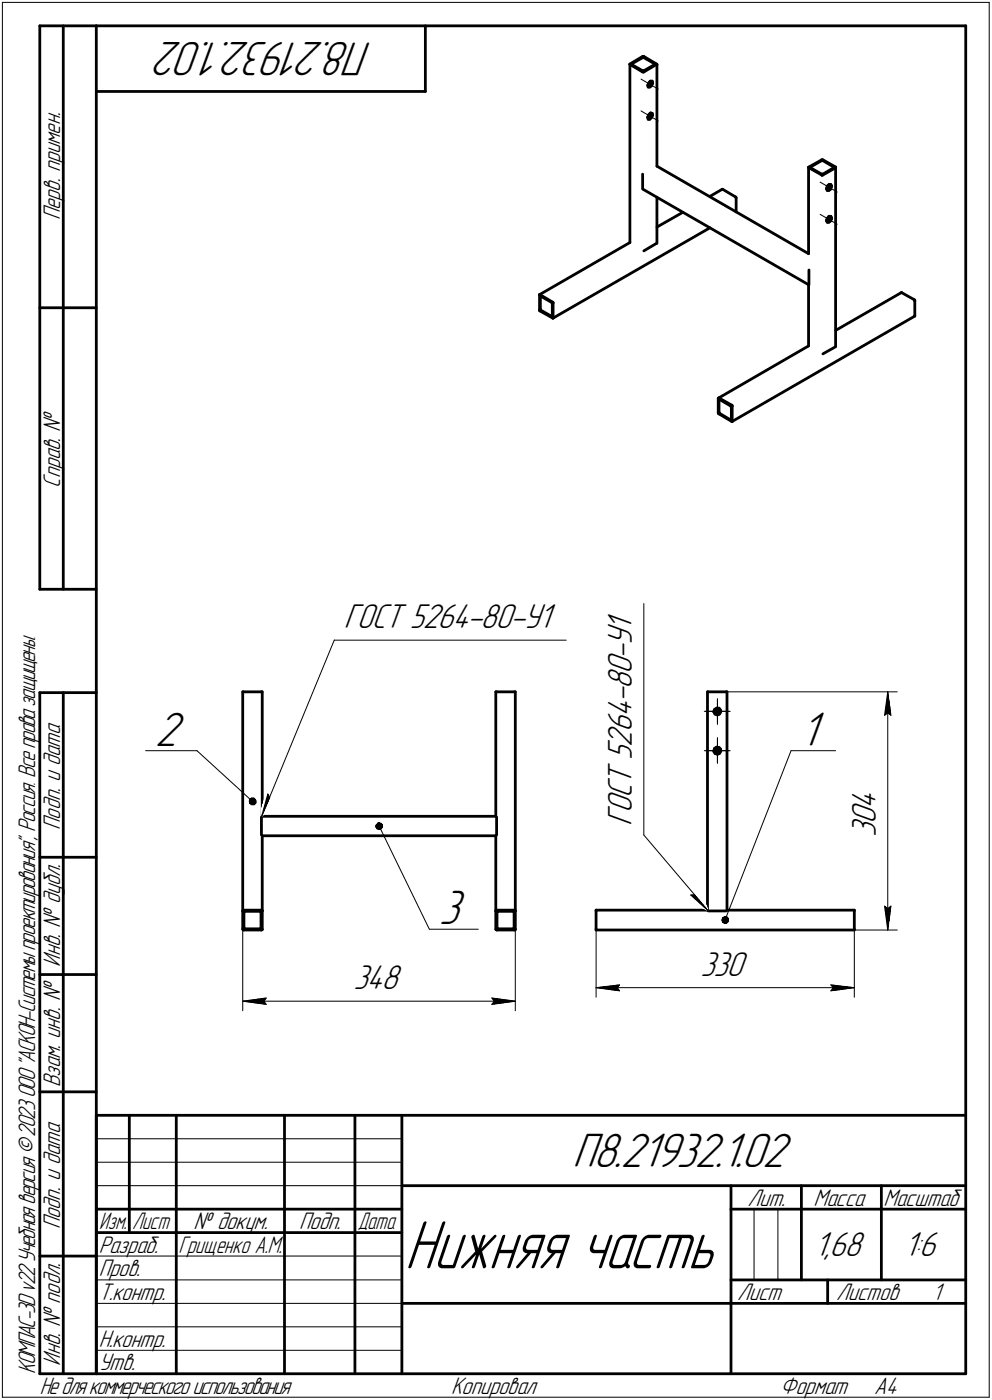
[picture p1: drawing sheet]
<svg xmlns="http://www.w3.org/2000/svg" width="211mm" height="298mm" viewBox="0 0 211 298" stroke-linecap="round" stroke-linejoin="round" font-family="sans-serif">
<defs><g id="words">
<text font-size="15.4" x="86.1" y="270.1">Нижняя часть</text>
<g font-size="10.9">
<text x="79.2" y="9" transform="rotate(-180 79.2 9)">П8.21932.1.02</text>
<text x="33" y="158.8">2</text>
<text x="170.3" y="158.8">1</text>
<text x="93.4" y="196.8">3</text>
<text x="121.8" y="248.5">П8.21932.1.02</text>
</g>
<g font-size="7.8">
<text x="73.1" y="133.8">ГОСТ 5264-80-У1</text>
<text x="134.4" y="137.6" transform="rotate(-90 134.4 137.6)">У</text>
<text x="134.4" y="134.4" transform="rotate(-90 134.4 134.4)">1</text>
<text x="134.4" y="143.5" transform="rotate(-90 134.4 143.5)">0</text>
<text x="134.4" y="140.4" transform="rotate(-90 134.4 140.4)">-</text>
<text x="134.4" y="149.5" transform="rotate(-90 134.4 149.5)">-</text>
<text x="134.4" y="146.7" transform="rotate(-90 134.4 146.7)">8</text>
<text x="134.4" y="155.9" transform="rotate(-90 134.4 155.9)">6</text>
<text x="134.4" y="152.7" transform="rotate(-90 134.4 152.7)">4</text>
<text x="134.4" y="161.8" transform="rotate(-90 134.4 161.8)">5</text>
<text x="134.4" y="159" transform="rotate(-90 134.4 159)">2</text>
<text x="134.4" y="167.1" transform="rotate(-90 134.4 167.1)">Т</text>
<text x="134.4" y="173" transform="rotate(-90 134.4 173)">О</text>
<text x="134.4" y="169.9" transform="rotate(-90 134.4 169.9)">С</text>
<text x="186.4" y="172.2" transform="rotate(-90 186.4 172.2)">4</text>
<text x="134.4" y="175.8" transform="rotate(-90 134.4 175.8)">Г</text>
<text x="186.4" y="178.1" transform="rotate(-90 186.4 178.1)">3</text>
<text x="186.4" y="175.4" transform="rotate(-90 186.4 175.4)">0</text>
<text x="149" y="207.8">330</text>
<text x="75.2" y="210.7">348</text>
<text x="173.3" y="267.5">1,68</text>
<text x="192.4" y="267.5">1:6</text>
</g>
<g font-size="5.4">
<text x="12.8" y="46.9" transform="rotate(-90 12.8 46.9)">Перв. примен.</text>
<text x="12.8" y="103.8" transform="rotate(-90 12.8 103.8)">Справ. !</text>
<text x="12.8" y="176.7" transform="rotate(-90 12.8 176.7)">Подп. и дата</text>
<text x="12.8" y="205.8" transform="rotate(-90 12.8 205.8)">Инв. ! дубл.</text>
<text x="12.8" y="231.6" transform="rotate(-90 12.8 231.6)">Взам. инв. !</text>
<text x="159.1" y="256.8">Лит.</text>
<text x="173.1" y="256.8">Масса</text>
<text x="188" y="256.8">Масштаб</text>
<text x="12.8" y="261.7" transform="rotate(-90 12.8 261.7)">Подп. и дата</text>
<text x="41.2" y="261.8">! докум.</text>
<text x="63.6" y="261.8">Подп.</text>
<text x="21" y="266.8">Разраб.</text>
<text x="21" y="271.8">Пров.</text>
<text x="21" y="276.8">Т.контр.</text>
<text x="156.9" y="276.8">Лист</text>
<text x="177.9" y="276.8">Листов</text>
<text x="198.4" y="276.8">1</text>
<text x="21" y="286.8">Н.контр.</text>
<text x="7.5" y="292.5" transform="rotate(-90 7.5 292.5)">КОМПАС-3Dv22Учебнаяверсия©2023ООО&quot;АСКОН-Системыпроектирования&quot;, Россия. Всеправазащищены.</text>
<text x="12.8" y="290.8" transform="rotate(-90 12.8 290.8)">Инв. ! подл.</text>
<text x="21" y="291.8">Утв.</text>
<text x="8.5" y="296.7">Недлякоммерческогоиспользования</text>
<text x="96" y="296.8">Копировал</text>
<text x="166" y="296.8">Формат</text>
<text x="186" y="296.8">A4</text>
</g>
<g font-size="5.3">
<text x="21.1" y="261.8">Изм.</text>
<text x="28.1" y="261.8">Лист</text>
<text x="76.1" y="261.8">Дата</text>
<text x="38" y="266.8">Грищенко А.М.</text>
</g>
</g></defs>
<g fill="none" stroke="#000" stroke-width=".59">
<path d="M8.5 5.5v120zM8.5 5.5h12zM13.5 5.5v120zM20.5 5.5v287zM20.5 5.5h185zM20.5 19.5h70zM90.5 5.5v14zM134 13.6l2.7-1.6zM134 13.7l2.7 1.6zM134 13.6h.1M134 13.7v37.9zM134.4 13.7l2.3 1.4z"/>
<path d="M134.4 13.6l2.3-1.3zM134.4 13.7h.1M136.7 12h.2zM136.7 15.1l.2 .1zM136.7 12.3l.2-.1zM136.7 15.3h.2zM137 12h.1M136.9 15.2l.1-.1zM136.9 12.2l.1 .1zM136.9 15.3h.1M137 12.3l2.4 1.3zM137 15.3l2.7-1.6z"/>
<path d="M137 15.1l2.4-1.4zM137 12l2.7 1.6zM137.8 18.1l.2 .2zM137.8 18.2l.1 .3zM137.9 18.5h.4zM138 18.3l.3-.1zM138 17.7l-.2 .5zM138.3 17.4h.1zM138.3 18.5l.3-.2zM138.3 17.4l.1-.1zM138.3 17.4l-.3 .3zM138.4 17.4l.1 .2z"/>
<path d="M138.4 17.9l-.1 .3zM138.4 17.3h.4zM138.5 17.6l-.1 .3zM138.8 17.3l.1 .3zM138.9 17.8l-.3 .5zM138.9 17.6v.2zM139.4 13.6h.1M139.7 13.7h.1M139.7 13.6l.1 .1zM139.8 13.7v21.7zM205.5 5.5v287zM136.7 37.1v3.1z"/>
<path d="M137.8 24.9l.2 .2zM137.8 25h.1M137.8 25.1l.1 .3zM137.9 25.4h.4zM138 25.1l.3-.1zM138 24.5l-.2 .5zM138.3 24.2h.1zM138.3 25.4l.3-.3zM138.3 24.1l-.3 .4zM138.4 24.2l.1 .3zM138.4 24.6l-.1 .4zM138.4 24l.4 .1z"/>
<path d="M138.4 24l-.1 .1zM138.5 24.5l-.1 .1zM138.8 24.1l.1 .4zM138.9 24.6l-.3 .5zM138.9 24.6h.1M139.8 35.4l32.2 18.6zM172 35.6l.1 .1zM172 35.6v18.4zM172.1 35.6l2.7-1.6zM172.1 35.7l2.7 1.6zM172.1 35.6h-.1zM172.4 35.6l.1 .1z"/>
<path d="M172.4 35.6h.1zM172.5 35.7l2.3 1.4zM172.5 35.6l2.3-1.4zM174.9 34h.1M174.9 37.1h.1M174.8 34.2h.1M174.8 37.3h.1zM174.9 34h.2zM174.9 37.1h.2zM174.9 34.2h.2zM174.9 37.3h.2zM175.1 34.2l2.3 1.4z"/>
<path d="M175.1 37.3l2.7-1.6zM175.1 37.1l2.3-1.4zM175.1 34l2.7 1.6zM176 39.6l.4-.3zM176 39.6l-.1 .6zM176.3 39.4h.1zM176.4 39.4l.2 .2zM176.4 39.3h.4zM176.6 39.6l-.1 .3zM176.8 39.3l.2 .3zM177 39.7l-.3 .6zM177 39.7h.1"/>
<path d="M177.4 35.6h.1zM177.5 35.6l-.1 .1zM177.8 35.7h.1M177.8 35.6h.1M177.8 35.6v38.1zM136.8 40.3l35.2 20.3zM137 53.4l2.7-1.6zM139.8 42v9.8zM139.8 48.3l5.5-3.1zM151 41.8l2.7-1.5zM153.7 40.3h.1M153.8 40.3l2.7 1.6z"/>
<path d="M156.5 41.9v.1zM156.5 42l.1 .1zM156.6 42.1v3zM172.1 57.5v3.1zM175.9 46.9l.1 .2zM175.9 40.1l.1 .2zM175.9 40.2l.1 .4zM175.9 47l.1 .3zM176 47.1l.3-.1zM176 40.3l.3-.2zM176 40.6h.4zM176 46.5l-.1 .5z"/>
<path d="M176 47.3h.4zM176.3 46.1h.1zM176.3 40.1l.2-.2zM176.4 40.6l.3-.3zM176.4 47.3l.3-.2zM176.4 46.1l.2 .3zM176.4 46.1h.4zM176.4 46.1l-.4 .4zM176.5 46.7l-.2 .3zM176.6 46.4l-.1 .3zM176.8 46.1l.2 .3zM177 46.6l-.3 .5z"/>
<path d="M177 46.4v.2zM8.5 65.5h12zM114.8 62.8v3.2zM114.9 62.7h.1M114.8 62.7h.1M114.8 62.7l19.2-11.1zM114.8 66v.1zM114.8 66.1l.1 .1zM114.9 62.7l2.7 1.6zM114.9 66.2l2.7 1.5zM115 63.2v2.7zM115 66h.1z"/>
<path d="M115 66h.1M115 63.2h.1M115 63.1h.1M115.1 66l2.3 1.4zM115.1 63.1l2.3 1.3zM117.4 64.4l.1 .1zM117.4 67.4l.1 .1zM117.5 64.6v2.8zM117.5 64.5h.1M117.5 67.4h.1M117.6 67.7h.1M117.6 64.3l.1 .1z"/>
<path d="M117.7 64.5v3.1zM117.7 67.7l33.3-19.2zM117.7 67.7h.1M117.7 64.5h.1M172 60.6v13.1zM175.1 75.4l2.7-1.6zM177.8 70.4l14-8.1zM191.8 62.3h.1M191.9 62.3l2.7 1.5zM194.6 63.8v.1zM194.6 64.1v3.1zM194.6 67.2h.1"/>
<path d="M194.6 63.9v.2zM152.8 84.8v3.2zM152.8 88l.1 .1zM153 84.8h.1M152.9 84.8h-.1zM152.9 84.8l19.1-11.1zM152.9 88.1h.1zM153 84.8l2.7 1.5zM153 85.1v2.8zM153 88.1l2.7 1.6zM153 87.9l.1 .1zM153 85.1l.1-.1z"/>
<path d="M153.1 88l.1 .1zM153.1 85l.1 .1zM153.2 88.1l2.2 1.3zM153.2 85.1l2.2 1.3zM155.4 86.4l.1 .1zM155.5 89.4h.1M155.5 86.5l.1 .1zM155.6 86.6v2.7zM155.6 89.3l-.1 .1zM155.7 89.7h.1M155.7 86.3l.1 .1zM155.8 86.5v3.2z"/>
<path d="M155.8 89.7l38.8-22.4zM155.8 89.7h.1M155.8 86.4v.1zM8.5 125.5h12zM8.5 147.5v145zM8.5 147.5h12zM13.5 147.5v145zM51.6 147.3h.2zM51.6 147.3v46.7zM51.8 147.3h3.8zM55.6 147.3h.2zM55.8 147.3v26.5z"/>
<path d="M105.5 147.3h.2zM105.5 147.3v26.5zM105.7 147.3h3.8zM109.5 147.3h.1zM109.6 147.3v46.7zM150.5 147.3h.2zM150.5 147.3v46.5zM150.7 147.3h3.8zM151.9 159.9v.1zM151.9 151.6l.2 .5zM151.9 151.5v.1zM152.1 159.3l-.2 .6z"/>
<path d="M152.1 159.3l.4-.2zM152.1 151l-.2 .5zM152.1 151l.4-.2zM152.1 152.1l.6 .1zM152.1 151.5l.2 .3zM152.1 159.9l.2 .3zM152.3 151.1l-.2 .4zM152.3 151.1l.4-.1zM152.3 151.8l.4 .2zM152.3 159.5l-.2 .4zM152.3 159.5l.4-.2zM152.5 159.1l.5 .1z"/>
<path d="M152.5 150.8h.5zM152.7 152.2l.4-.1zM152.7 151l.3 .1zM152.7 152l.3-.2zM152.7 159.3l.3 .2zM153 159.2l.3 .3zM153 150.8l.3 .4zM153 151.1l.2 .4zM153 159.5l.2 .4zM153.2 151.5l-.2 .3zM153.2 159.9l-.2 .3zM153.3 159.5v.5z"/>
<path d="M153.3 151.2v.4zM153.3 151.6l-.2 .5zM154.5 147.3h.2zM154.7 147.3v46.5zM55.6 174v3.8zM55.8 178v16zM55.8 173.8h49.7zM55.8 178h49.7zM105.5 178v16zM105.7 174v3.8zM151.9 160l.2 .4zM152.1 160.4l.6 .2z"/>
<path d="M152.3 160.2l.4 .2zM152.7 160.6l.4-.2zM152.7 160.4l.3-.2zM153.3 160l-.2 .4zM8.5 182.5h12zM51.6 194v3.9zM51.6 197.9l.1 .1zM51.7 193.9l-.1 .1zM51.7 198h.1zM51.8 193.8h3.8zM51.8 198h3.8zM51.8 193.8l-.1 .1z"/>
<path d="M51.9 194.2v3.4zM51.9 197.6l.1 .1zM51.9 194.2l.1-.1zM52 197.7l.1 .1zM52 194.1h.1zM52.1 197.8h3.3zM52.1 194.1h3.3zM55.4 194.1h.1zM55.4 197.8l.1-.1zM55.5 194.2v3.4zM55.5 194.1h.1M55.5 197.6h.1"/>
<path d="M55.6 198h.2zM55.6 193.8l.2 .1zM55.8 194v3.9zM55.8 198h.1M55.8 194h.1M105.5 194v3.9zM105.5 197.9l.1 .1zM105.6 193.9l-.1 .1zM105.6 198h.1zM105.7 193.8h3.8zM105.7 198h3.8zM105.7 193.8l-.1 .1z"/>
<path d="M105.7 194.2v3.4zM105.7 197.6l.1 .1zM105.7 194.2l.1-.1zM105.8 197.7l.1 .1zM105.9 197.8h3.3zM105.9 194.1h3.3zM105.9 194.1h-.1zM109.2 194.1h.2zM109.2 197.8l.2-.1zM109.4 194.2v3.4zM109.4 194.1h.1M109.4 197.6h.1"/>
<path d="M109.5 198h.1zM109.5 193.8l.1 .1zM109.6 194v3.9zM109.6 198h.1M109.6 194h.1M126.8 194v3.9zM126.8 193.8v.2zM126.8 198h55zM126.8 193.8h23.7zM126.8 197.9v.1zM150.7 194h3.8zM154.7 193.8h27.1z"/>
<path d="M181.8 194v3.9zM181.8 193.8v.2zM181.8 197.9v.1zM8.5 207.5h12zM8.5 232.5h12zM20.5 237.5h185zM20.5 237.5v55zM27.5 237.5v25zM37.5 237.5v55zM60.5 237.5v55zM75.5 237.5v55zM85.5 237.5v55z"/>
<path d="M20.5 257.5h65zM85.5 252.5h120zM155.5 252.5v40zM155.5 257.5h15zM170.5 252.5v20zM170.5 257.5h35zM187.5 252.5v20zM8.5 267.5h12zM20.5 262.5h65zM85.5 277.5h70zM155.5 277.5h50zM155.5 272.5h50z"/>
<path d="M176.1 272.5v5zM8.5 292.5h12zM20.5 292.5h185z"/>
</g>
<g fill="none" stroke="#000" stroke-width=".21">
<path d="M.5 .5v297zM.5 .5h210zM136.4 16.8l3.6 2.2zM210.5 .5v297zM136.4 23.6l3.6 2.1zM174.5 38.8l3.6 2.1zM174.5 45.6l3.6 2.2zM71.1 136.3l-15.5 37.7zM71.1 136.3h49.4zM137 128.5v49.3zM31 159.9h10.9zM41.9 159.9l11.9 10.8z"/>
<path d="M149.9 159.9h2.8zM149.9 151.5h2.8zM150.1 159.9h2.6zM150.1 151.5h2.6zM152.7 159.9h2.7zM152.7 159.9v2.7zM152.7 157.1v2.8zM152.7 151.5h2.7zM152.7 151.5v2.8zM152.7 148.8v2.7zM152.7 159.9h2.4zM152.7 159.9v2.4z"/>
<path d="M152.7 157.3v2.6zM152.7 151.5h2.4zM152.7 151.5v2.5zM152.7 149v2.5zM152.7 147.3h38.2zM168.3 159.9l-14 36zM168.3 159.9h9.5zM188.2 152.3l.7-.5zM188.9 147.3l.7 5zM188.9 151.8l.7 .5zM188.9 147.3l-.7 5zM188.9 147.3v50.7z"/>
<path d="M57 169.1l-1.4 4.9zM57 169.1l.4 .7zM80.7 175.9l10.7 22zM137 177.8l13.7 16.2zM51.6 194v21.2zM91.4 197.9h10.4zM109.6 194v21.2zM126.8 195.9v16.4zM147 190.6l3.7 3.4zM147 190.6h.8zM181.8 198h9.1zM181.8 195.9v16.4z"/>
<path d="M188.2 193l.7 5zM188.2 193l.7 .5zM188.9 193.5l.7-.5zM189.6 193l-.7 5zM51.6 213.2l5-.7zM51.6 213.2l5 .7zM51.6 213.2h58zM56.1 213.2l.5 .7zM56.6 212.5l-.5 .7zM104.6 213.9l5-.7zM104.6 212.5l.6 .7zM104.6 212.5l5 .7z"/>
<path d="M105.2 213.2l-.6 .7zM126.8 210.3l5-.6zM126.8 210.3l5 .7zM126.8 210.3h55zM131.3 210.3l.5 .7zM131.8 209.7l-.5 .6zM176.8 211l5-.7zM176.8 209.7l.5 .6zM176.8 209.7l5 .6zM177.3 210.3l-.5 .7zM20.5 247.5h65zM20.5 252.5h65z"/>
<path d="M20.5 242.5h65zM160.4 257.5v15zM165.5 257.5v15zM20.5 267.5h65zM20.5 272.5h65zM20.5 277.5h65zM.5 297.5h210zM20.5 282.5h65zM20.5 287.5h65z"/>
</g>
<g fill="#fff" stroke="#fff" stroke-width=".21">
<path d="M73.2 128.2h45.2zM73.2 128.3h45.2zM73.2 128.4h45.2zM73.2 128.4h45.2zM73.2 128.5h45.2zM73.2 128.6h45.2zM73.2 128.7h45.2zM73.2 128.8h45.2zM73.2 128.9h45.2zM73.2 128.9h45.2zM73.2 129h45.2zM73.2 129.1h45.2zM73.2 129.2h45.2zM73.2 129.3h45.2zM73.2 129.4h45.2zM73.2 129.5h45.2zM73.2 129.5h45.2zM73.2 129.6h45.2zM73.2 129.7h45.2zM73.2 129.8h45.2zM73.2 129.9h45.2zM73.2 130h45.2zM73.2 130h45.2zM73.2 130.1h45.2zM73.2 130.2h45.2zM73.2 130.3h45.2zM73.2 130.4h45.2zM73.2 130.5h45.2zM73.2 130.6h45.2zM73.2 130.6h45.2zM73.2 130.7h45.2zM73.2 130.8h45.2zM73.2 130.9h45.2zM73.2 131h45.2zM73.2 131.1h45.2zM73.2 131.1h45.2zM73.2 131.2h45.2zM73.2 131.3h45.2zM73.2 131.4h45.2zM73.2 131.5h45.2zM73.2 131.6h45.2zM73.2 131.7h45.2zM73.2 131.7h45.2zM73.2 131.8h45.2zM73.2 131.9h45.2zM73.2 132h45.2zM73.2 132.1h45.2zM73.2 132.2h45.2zM73.2 132.2h45.2zM73.2 132.3h45.2zM73.2 132.4h45.2zM73.2 132.5h45.2zM73.2 132.6h45.2zM73.2 132.7h45.2zM73.2 132.8h45.2zM73.2 132.8h45.2zM73.2 132.9h45.2zM73.2 133h45.2zM73.2 133.1h45.2zM73.2 133.2h45.2zM73.2 133.3h45.2zM73.2 133.3h45.2zM73.2 133.4h45.2zM73.2 133.5h45.2zM73.2 133.6h45.2zM73.2 133.7h45.2zM73.2 133.8h45.2zM73.2 133.9h45.2zM73.2 133.9h45.2zM73.2 134h45.2zM73.2 134.1h45.2zM73.2 134.2h45.2zM73.2 134.3h45.2zM73.2 134.4h45.2zM73.2 134.5h45.2zM73.2 134.5h45.2zM73.2 134.6h45.2zM73.2 134.7h45.2zM73.2 134.8h45.2zM73.2 134.9h45.2zM73.2 135h45.2zM73.2 135h45.2zM73.2 135.1h45.2zM73.2 135.2h45.2zM73.2 135.3h45.2z"/>
<path d="M56.6 168.5h.3zM56.6 168.6h.5zM56.6 168.7h.7zM56.6 168.7h.9zM56.6 168.8h1.1zM56.6 168.9h1.3zM56.6 169h1.5zM56.5 169.1h1.8zM56.5 169.2h1.8zM56.5 169.2h1.8zM56.4 169.3h1.8zM56.4 169.4h1.8zM56.4 169.5h1.7zM56.4 169.6h1.7zM56.3 169.7h1.8zM56.3 169.8h1.7zM56.3 169.8h1.7zM56.2 169.9h1.7zM56.2 170h1.7zM56.2 170.1h1.6zM56.2 170.2h1.6zM56.1 170.3h1.7zM56.1 170.3h1.6zM56.1 170.4h1.6zM56.1 170.5h1.6zM56 170.6h1.7zM56 170.7h1.6zM56 170.8h1.6zM56 170.9h1.6zM56 170.9h1.5zM56 171h1.5zM56 171.1h1.4zM55.9 171.2h1.5zM55.9 171.3h1.4zM55.9 171.4h1.4zM55.8 171.4h1.5zM55.8 171.5h1.4zM55.8 171.6h1.4zM55.8 171.7h1.3zM55.7 171.8h1.4zM55.7 171.9h1.4zM55.7 172h1.4zM55.6 172h1.5zM55.6 172.1h1.4zM55.6 172.2h1.4zM55.6 172.3h1.3zM55.6 172.4h1.3zM55.6 172.5h1.2zM55.6 172.6h1.2zM55.6 172.6h1.2zM55.6 172.7h1.1zM55.6 172.8h1.1zM55.6 172.9h1zM55.6 173h1zM55.6 173.1h1zM55.6 173.1h.9zM55.6 173.2h.8zM55.6 173.3h.7zM55.6 173.4h.6zM55.6 173.5h.5zM55.6 173.6h.4zM55.6 173.7h.4zM55.6 173.7h.3zM55.6 173.8h.2z"/>
<path d="M32.9 151h7.1zM32.9 151h7.1zM32.9 151.1h7.1zM32.9 151.2h7.1zM32.9 151.3h7.1zM32.9 151.4h7.1zM32.9 151.5h7.1zM32.9 151.6h7.1zM32.9 151.6h7.1zM32.9 151.7h7.1zM32.9 151.8h7.1zM32.9 151.9h7.1zM32.9 152h7.1zM32.9 152.1h7.1zM32.9 152.1h7.1zM32.9 152.2h7.1zM32.9 152.3h7.1zM32.9 152.4h7.1zM32.9 152.5h7.1zM32.9 152.6h7.1zM32.9 152.7h7.1zM32.9 152.7h7.1zM32.9 152.8h7.1zM32.9 152.9h7.1zM32.9 153h7.1zM32.9 153.1h7.1zM32.9 153.2h7.1zM32.9 153.2h7.1zM32.9 153.3h7.1zM32.9 153.4h7.1zM32.9 153.5h7.1zM32.9 153.6h7.1zM32.9 153.7h7.1zM32.9 153.8h7.1zM32.9 153.8h7.1zM32.9 153.9h7.1zM32.9 154h7.1zM32.9 154.1h7.1zM32.9 154.2h7.1zM32.9 154.3h7.1zM32.9 154.3h7.1zM32.9 154.4h7.1zM32.9 154.5h7.1zM32.9 154.6h7.1zM32.9 154.7h7.1zM32.9 154.8h7.1zM32.9 154.9h7.1zM32.9 154.9h7.1zM32.9 155h7.1zM32.9 155.1h7.1zM32.9 155.2h7.1zM32.9 155.3h7.1zM32.9 155.4h7.1zM32.9 155.4h7.1zM32.9 155.5h7.1zM32.9 155.6h7.1zM32.9 155.7h7.1zM32.9 155.8h7.1zM32.9 155.9h7.1zM32.9 156h7.1zM32.9 156h7.1zM32.9 156.1h7.1zM32.9 156.2h7.1zM32.9 156.3h7.1zM32.9 156.4h7.1zM32.9 156.5h7.1zM32.9 156.5h7.1zM32.9 156.6h7.1zM32.9 156.7h7.1zM32.9 156.8h7.1zM32.9 156.9h7.1zM32.9 157h7.1zM32.9 157.1h7.1zM32.9 157.1h7.1zM32.9 157.2h7.1zM32.9 157.3h7.1zM32.9 157.4h7.1zM32.9 157.5h7.1zM32.9 157.6h7.1zM32.9 157.6h7.1zM32.9 157.7h7.1zM32.9 157.8h7.1zM32.9 157.9h7.1zM32.9 158h7.1zM32.9 158.1h7.1zM32.9 158.2h7.1zM32.9 158.2h7.1zM32.9 158.3h7.1zM32.9 158.4h7.1zM32.9 158.5h7.1zM32.9 158.6h7.1zM32.9 158.7h7.1zM32.9 158.7h7.1zM32.9 158.8h7.1zM32.9 158.9h7.1zM32.9 159h7.1zM32.9 159.1h7.1zM32.9 159.2h7.1zM32.9 159.3h7.1zM32.9 159.3h7.1zM32.9 159.4h7.1zM32.9 159.5h7.1zM32.9 159.6h7.1zM32.9 159.7h7.1zM32.9 159.8h7.1zM32.9 159.9h7.1zM32.9 159.9h7.1zM32.9 160h7.1zM32.9 160.1h7.1zM32.9 160.2h7.1zM32.9 160.3h7.1zM32.9 160.4h7.1zM32.9 160.4h7.1zM32.9 160.5h7.1zM32.9 160.6h7.1zM32.9 160.7h7.1zM32.9 160.8h7.1zM32.9 160.9h7.1z"/>
<path d="M93.4 189h6.4zM93.4 189.1h6.4zM93.4 189.1h6.4zM93.4 189.2h6.4zM93.4 189.3h6.4zM93.4 189.4h6.4zM93.4 189.5h6.4zM93.4 189.6h6.4zM93.4 189.7h6.4zM93.4 189.7h6.4zM93.4 189.8h6.4zM93.4 189.9h6.4zM93.4 190h6.4zM93.4 190.1h6.4zM93.4 190.2h6.4zM93.4 190.2h6.4zM93.4 190.3h6.4zM93.4 190.4h6.4zM93.4 190.5h6.4zM93.4 190.6h6.4zM93.4 190.7h6.4zM93.4 190.8h6.4zM93.4 190.8h6.4zM93.4 190.9h6.4zM93.4 191h6.4zM93.4 191.1h6.4zM93.4 191.2h6.4zM93.4 191.3h6.4zM93.4 191.3h6.4zM93.4 191.4h6.4zM93.4 191.5h6.4zM93.4 191.6h6.4zM93.4 191.7h6.4zM93.4 191.8h6.4zM93.4 191.9h6.4zM93.4 191.9h6.4zM93.4 192h6.4zM93.4 192.1h6.4zM93.4 192.2h6.4zM93.4 192.3h6.4zM93.4 192.4h6.4zM93.4 192.4h6.4zM93.4 192.5h6.4zM93.4 192.6h6.4zM93.4 192.7h6.4zM93.4 192.8h6.4zM93.4 192.9h6.4zM93.4 193h6.4zM93.4 193h6.4zM93.4 193.1h6.4zM93.4 193.2h6.4zM93.4 193.3h6.4zM93.4 193.4h6.4zM93.4 193.5h6.4zM93.4 193.5h6.4zM93.4 193.6h6.4zM93.4 193.7h6.4zM93.4 193.8h6.4zM93.4 193.9h6.4zM93.4 194h6.4zM93.4 194.1h6.4zM93.4 194.1h6.4zM93.4 194.2h6.4zM93.4 194.3h6.4zM93.4 194.4h6.4zM93.4 194.5h6.4zM93.4 194.6h6.4zM93.4 194.6h6.4zM93.4 194.7h6.4zM93.4 194.8h6.4zM93.4 194.9h6.4zM93.4 195h6.4zM93.4 195.1h6.4zM93.4 195.2h6.4zM93.4 195.2h6.4zM93.4 195.3h6.4zM93.4 195.4h6.4zM93.4 195.5h6.4zM93.4 195.6h6.4zM93.4 195.7h6.4zM93.4 195.7h6.4zM93.4 195.8h6.4zM93.4 195.9h6.4zM93.4 196h6.4zM93.4 196.1h6.4zM93.4 196.2h6.4zM93.4 196.3h6.4zM93.4 196.3h6.4zM93.4 196.4h6.4zM93.4 196.5h6.4zM93.4 196.6h6.4zM93.4 196.7h6.4zM93.4 196.8h6.4zM93.4 196.8h6.4zM93.4 196.9h6.4zM93.4 197h6.4zM93.4 197.1h6.4zM93.4 197.2h6.4zM93.4 197.3h6.4zM93.4 197.4h6.4zM93.4 197.4h6.4zM93.4 197.5h6.4zM93.4 197.6h6.4zM93.4 197.7h6.4zM93.4 197.8h6.4zM93.4 197.9h6.4zM93.4 198h6.4zM93.4 198h6.4zM93.4 198.1h6.4zM93.4 198.2h6.4zM93.4 198.3h6.4zM93.4 198.4h6.4zM93.4 198.5h6.4zM93.4 198.5h6.4zM93.4 198.6h6.4zM93.4 198.7h6.4zM93.4 198.8h6.4zM93.4 198.9h6.4z"/>
<path d="M75.2 205.1h10.9zM75.2 205.1h10.9zM75.2 205.2h10.9zM75.2 205.3h10.9zM75.2 205.4h10.9zM75.2 205.5h10.9zM75.2 205.6h10.9zM75.2 205.7h10.9zM75.2 205.7h10.9zM75.2 205.8h10.9zM75.2 205.9h10.9zM75.2 206h10.9zM75.2 206.1h10.9zM75.2 206.2h10.9zM75.2 206.2h10.9zM75.2 206.3h10.9zM75.2 206.4h10.9zM75.2 206.5h10.9zM75.2 206.6h10.9zM75.2 206.7h10.9zM75.2 206.8h10.9zM75.2 206.8h10.9zM75.2 206.9h10.9zM75.2 207h10.9zM75.2 207.1h10.9zM75.2 207.2h10.9zM75.2 207.3h10.9zM75.2 207.3h10.9zM75.2 207.4h10.9zM75.2 207.5h10.9zM75.2 207.6h10.9zM75.2 207.7h10.9zM75.2 207.8h10.9zM75.2 207.9h10.9zM75.2 207.9h10.9zM75.2 208h10.9zM75.2 208.1h10.9zM75.2 208.2h10.9zM75.2 208.3h10.9zM75.2 208.4h10.9zM75.2 208.4h10.9zM75.2 208.5h10.9zM75.2 208.6h10.9zM75.2 208.7h10.9zM75.2 208.8h10.9zM75.2 208.9h10.9zM75.2 209h10.9zM75.2 209h10.9zM75.2 209.1h10.9zM75.2 209.2h10.9zM75.2 209.3h10.9zM75.2 209.4h10.9zM75.2 209.5h10.9zM75.2 209.5h10.9zM75.2 209.6h10.9zM75.2 209.7h10.9zM75.2 209.8h10.9zM75.2 209.9h10.9zM75.2 210h10.9zM75.2 210.1h10.9zM75.2 210.1h10.9zM75.2 210.2h10.9zM75.2 210.3h10.9zM75.2 210.4h10.9zM75.2 210.5h10.9zM75.2 210.6h10.9zM75.2 210.7h10.9zM75.2 210.7h10.9zM75.2 210.8h10.9zM75.2 210.9h10.9zM75.2 211h10.9zM75.2 211.1h10.9zM75.2 211.2h10.9zM75.2 211.2h10.9zM75.2 211.3h10.9zM75.2 211.4h10.9zM75.2 211.5h10.9zM75.2 211.6h10.9zM75.2 211.7h10.9zM75.2 211.8h10.9zM75.2 211.8h10.9zM75.2 211.9h10.9zM75.2 212h10.9zM75.2 212.1h10.9z"/>
<path d="M56.5 212.1h.6zM55.7 212.2h1.4zM54.9 212.3h2.2zM54.2 212.3h2.9zM53.4 212.4h3.7zM53.3 212.5h3.8zM53.1 212.6h4zM52.8 212.7h4.3zM52.7 212.8h4.4zM52.5 212.9h4.6zM52.2 212.9h4.9zM52.1 213h5zM51.9 213.1h5.2zM51.6 213.2h5.5zM51.9 213.3h5.2zM52.1 213.4h5zM52.2 213.4h4.9zM52.5 213.5h4.6zM52.7 213.6h4.4zM52.8 213.7h4.3zM53.1 213.8h4zM53.3 213.9h3.8zM53.4 214h3.7zM54.1 214h3zM54.7 214.1h2.4zM55.3 214.2h1.8zM56 214.3h1.1zM56.6 214.4h.5z"/>
<path d="M104.1 212.1h.8zM104.1 212.2h1.6zM104.1 212.3h2.3zM104.1 212.3h3.1zM104.1 212.4h3.8zM104.1 212.5h4zM104.1 212.6h4.2zM104.1 212.7h4.4zM104.1 212.8h4.6zM104.1 212.9h4.8zM104.1 212.9h5zM104.1 213h5.2zM104.1 213.1h5.4zM104.1 213.2h5.5zM104.1 213.3h5.4zM104.1 213.4h5.2zM104.1 213.4h5zM104.1 213.5h4.8zM104.1 213.6h4.6zM104.1 213.7h4.4zM104.1 213.8h4.2zM104.1 213.9h4zM104.1 214h3.8zM104.1 214h3.2zM104.1 214.1h2.6zM104.1 214.2h1.9zM104.1 214.3h1.3zM104.1 214.4h.7z"/>
<path d="M128.9 130.5h7.1zM128.9 130.6h7.1zM128.9 130.6h7.1zM128.9 130.7h7.1zM128.9 130.8h7.1zM128.9 130.9h7.1zM128.9 131h7.1zM128.9 131.1h7.1zM128.9 131.1h7.1zM128.9 131.2h7.1zM128.9 131.3h7.1zM128.9 131.4h7.1zM128.9 131.5h7.1zM128.9 131.6h7.1zM128.9 131.7h7.1zM128.9 131.7h7.1zM128.9 131.8h7.1zM128.9 131.9h7.1zM128.9 132h7.1zM128.9 132.1h7.1zM128.9 132.2h7.1zM128.9 132.2h7.1zM128.9 132.3h7.1zM128.9 132.4h7.1zM128.9 132.5h7.1zM128.9 132.6h7.1zM128.9 132.7h7.1zM128.9 132.8h7.1zM128.9 132.8h7.1zM128.9 132.9h7.1zM128.9 133h7.1zM128.9 133.1h7.1zM128.9 133.2h7.1zM128.9 133.3h7.1zM128.9 133.3h7.1zM128.9 133.4h7.1zM128.9 133.5h7.1zM128.9 133.6h7.1zM128.9 133.7h7.1zM128.9 133.8h7.1zM128.9 133.9h7.1zM128.9 133.9h7.1zM128.9 134h7.1zM128.9 134.1h7.1zM128.9 134.2h7.1zM128.9 134.3h7.1zM128.9 134.4h7.1zM128.9 134.5h7.1zM128.9 134.5h7.1zM128.9 134.6h7.1zM128.9 134.7h7.1zM128.9 134.8h7.1zM128.9 134.9h7.1zM128.9 135h7.1zM128.9 135h7.1zM128.9 135.1h7.1zM128.9 135.2h7.1zM128.9 135.3h7.1zM128.9 135.4h7.1zM128.9 135.5h7.1zM128.9 135.6h7.1zM128.9 135.6h7.1zM128.9 135.7h7.1zM128.9 135.8h7.1zM128.9 135.9h7.1zM128.9 136h7.1zM128.9 136.1h7.1zM128.9 136.1h7.1zM128.9 136.2h7.1zM128.9 136.3h7.1zM128.9 136.4h7.1zM128.9 136.5h7.1zM128.9 136.6h7.1zM128.9 136.7h7.1zM128.9 136.7h7.1zM128.9 136.8h7.1zM128.9 136.9h7.1zM128.9 137h7.1zM128.9 137.1h7.1zM128.9 137.2h7.1zM128.9 137.2h7.1zM128.9 137.3h7.1zM128.9 137.4h7.1zM128.9 137.5h7.1zM128.9 137.6h7.1zM128.9 137.7h7.1zM128.9 137.8h7.1zM128.9 137.8h7.1zM128.9 137.9h7.1zM128.9 138h7.1zM128.9 138.1h7.1zM128.9 138.2h7.1zM128.9 138.3h7.1zM128.9 138.3h7.1zM128.9 138.4h7.1zM128.9 138.5h7.1zM128.9 138.6h7.1zM128.9 138.7h7.1zM128.9 138.8h7.1zM128.9 138.9h7.1zM128.9 138.9h7.1zM128.9 139h7.1zM128.9 139.1h7.1zM128.9 139.2h7.1zM128.9 139.3h7.1zM128.9 139.4h7.1zM128.9 139.4h7.1zM128.9 139.5h7.1zM128.9 139.6h7.1zM128.9 139.7h7.1zM128.9 139.8h7.1zM128.9 139.9h7.1zM128.9 140h7.1zM128.9 140h7.1zM128.9 140.1h7.1zM128.9 140.2h7.1zM128.9 140.3h7.1zM128.9 140.4h7.1zM128.9 140.5h7.1zM128.9 140.5h7.1zM128.9 140.6h7.1zM128.9 140.7h7.1zM128.9 140.8h7.1zM128.9 140.9h7.1zM128.9 141h7.1zM128.9 141.1h7.1zM128.9 141.1h7.1zM128.9 141.2h7.1zM128.9 141.3h7.1zM128.9 141.4h7.1zM128.9 141.5h7.1zM128.9 141.6h7.1zM128.9 141.6h7.1zM128.9 141.7h7.1zM128.9 141.8h7.1zM128.9 141.9h7.1zM128.9 142h7.1zM128.9 142.1h7.1zM128.9 142.2h7.1zM128.9 142.2h7.1zM128.9 142.3h7.1zM128.9 142.4h7.1zM128.9 142.5h7.1zM128.9 142.6h7.1zM128.9 142.7h7.1zM128.9 142.7h7.1zM128.9 142.8h7.1zM128.9 142.9h7.1zM128.9 143h7.1zM128.9 143.1h7.1zM128.9 143.2h7.1zM128.9 143.3h7.1zM128.9 143.3h7.1zM128.9 143.4h7.1zM128.9 143.5h7.1zM128.9 143.6h7.1zM128.9 143.7h7.1zM128.9 143.8h7.1zM128.9 143.8h7.1zM128.9 143.9h7.1zM128.9 144h7.1zM128.9 144.1h7.1zM128.9 144.2h7.1zM128.9 144.3h7.1zM128.9 144.4h7.1zM128.9 144.4h7.1zM128.9 144.5h7.1zM128.9 144.6h7.1zM128.9 144.7h7.1zM128.9 144.8h7.1zM128.9 144.9h7.1zM128.9 144.9h7.1zM128.9 145h7.1zM128.9 145.1h7.1zM128.9 145.2h7.1zM128.9 145.3h7.1zM128.9 145.4h7.1zM128.9 145.5h7.1zM128.9 145.5h7.1zM128.9 145.6h7.1zM128.9 145.7h7.1zM128.9 145.8h7.1zM128.9 145.9h7.1zM128.9 146h7.1zM128.9 146h7.1zM128.9 146.1h7.1zM128.9 146.2h7.1zM128.9 146.3h7.1zM128.9 146.4h7.1zM128.9 146.5h7.1zM128.9 146.6h7.1zM128.9 146.6h7.1zM128.9 146.7h7.1zM128.9 146.8h7.1zM128.9 146.9h7.1zM128.9 147h7.1zM128.9 147.1h7.1zM128.9 147.2h7.1zM128.9 147.2h7.1zM128.9 147.3h7.1zM128.9 147.4h7.1zM128.9 147.5h7.1zM128.9 147.6h7.1zM128.9 147.7h7.1zM128.9 147.7h7.1zM128.9 147.8h7.1zM128.9 147.9h7.1zM128.9 148h7.1zM128.9 148.1h7.1zM128.9 148.2h7.1zM128.9 148.3h7.1zM128.9 148.3h7.1zM128.9 148.4h7.1zM128.9 148.5h7.1zM128.9 148.6h7.1zM128.9 148.7h7.1zM128.9 148.8h7.1zM128.9 148.8h7.1zM128.9 148.9h7.1zM128.9 149h7.1zM128.9 149.1h7.1zM128.9 149.2h7.1zM128.9 149.3h7.1zM128.9 149.4h7.1zM128.9 149.4h7.1zM128.9 149.5h7.1zM128.9 149.6h7.1zM128.9 149.7h7.1zM128.9 149.8h7.1zM128.9 149.9h7.1zM128.9 149.9h7.1zM128.9 150h7.1zM128.9 150.1h7.1zM128.9 150.2h7.1zM128.9 150.3h7.1zM128.9 150.4h7.1zM128.9 150.5h7.1zM128.9 150.5h7.1zM128.9 150.6h7.1zM128.9 150.7h7.1zM128.9 150.8h7.1zM128.9 150.9h7.1zM128.9 151h7.1zM128.9 151h7.1zM128.9 151.1h7.1zM128.9 151.2h7.1zM128.9 151.3h7.1zM128.9 151.4h7.1zM128.9 151.5h7.1zM128.9 151.6h7.1zM128.9 151.6h7.1zM128.9 151.7h7.1zM128.9 151.8h7.1zM128.9 151.9h7.1zM128.9 152h7.1zM128.9 152.1h7.1zM128.9 152.1h7.1zM128.9 152.2h7.1zM128.9 152.3h7.1zM128.9 152.4h7.1zM128.9 152.5h7.1zM128.9 152.6h7.1zM128.9 152.7h7.1zM128.9 152.7h7.1zM128.9 152.8h7.1zM128.9 152.9h7.1zM128.9 153h7.1zM128.9 153.1h7.1zM128.9 153.2h7.1zM128.9 153.2h7.1zM128.9 153.3h7.1zM128.9 153.4h7.1zM128.9 153.5h7.1zM128.9 153.6h7.1zM128.9 153.7h7.1zM128.9 153.8h7.1zM128.9 153.8h7.1zM128.9 153.9h7.1zM128.9 154h7.1zM128.9 154.1h7.1zM128.9 154.2h7.1zM128.9 154.3h7.1zM128.9 154.3h7.1zM128.9 154.4h7.1zM128.9 154.5h7.1zM128.9 154.6h7.1zM128.9 154.7h7.1zM128.9 154.8h7.1zM128.9 154.9h7.1zM128.9 154.9h7.1zM128.9 155h7.1zM128.9 155.1h7.1zM128.9 155.2h7.1zM128.9 155.3h7.1zM128.9 155.4h7.1zM128.9 155.4h7.1zM128.9 155.5h7.1zM128.9 155.6h7.1zM128.9 155.7h7.1zM128.9 155.8h7.1zM128.9 155.9h7.1zM128.9 156h7.1zM128.9 156h7.1zM128.9 156.1h7.1zM128.9 156.2h7.1zM128.9 156.3h7.1zM128.9 156.4h7.1zM128.9 156.5h7.1zM128.9 156.5h7.1zM128.9 156.6h7.1zM128.9 156.7h7.1zM128.9 156.8h7.1zM128.9 156.9h7.1zM128.9 157h7.1zM128.9 157.1h7.1zM128.9 157.1h7.1zM128.9 157.2h7.1zM128.9 157.3h7.1zM128.9 157.4h7.1zM128.9 157.5h7.1zM128.9 157.6h7.1zM128.9 157.6h7.1zM128.9 157.7h7.1zM128.9 157.8h7.1zM128.9 157.9h7.1zM128.9 158h7.1zM128.9 158.1h7.1zM128.9 158.2h7.1zM128.9 158.2h7.1zM128.9 158.3h7.1zM128.9 158.4h7.1zM128.9 158.5h7.1zM128.9 158.6h7.1zM128.9 158.7h7.1zM128.9 158.7h7.1zM128.9 158.8h7.1zM128.9 158.9h7.1zM128.9 159h7.1zM128.9 159.1h7.1zM128.9 159.2h7.1zM128.9 159.3h7.1zM128.9 159.3h7.1zM128.9 159.4h7.1zM128.9 159.5h7.1zM128.9 159.6h7.1zM128.9 159.7h7.1zM128.9 159.8h7.1zM128.9 159.9h7.1zM128.9 159.9h7.1zM128.9 160h7.1zM128.9 160.1h7.1zM128.9 160.2h7.1zM128.9 160.3h7.1zM128.9 160.4h7.1zM128.9 160.4h7.1zM128.9 160.5h7.1zM128.9 160.6h7.1zM128.9 160.7h7.1zM128.9 160.8h7.1zM128.9 160.9h7.1zM128.9 161h7.1zM128.9 161h7.1zM128.9 161.1h7.1zM128.9 161.2h7.1zM128.9 161.3h7.1zM128.9 161.4h7.1zM128.9 161.5h7.1zM128.9 161.5h7.1zM128.9 161.6h7.1zM128.9 161.7h7.1zM128.9 161.8h7.1zM128.9 161.9h7.1zM128.9 162h7.1zM128.9 162.1h7.1zM128.9 162.1h7.1zM128.9 162.2h7.1zM128.9 162.3h7.1zM128.9 162.4h7.1zM128.9 162.5h7.1zM128.9 162.6h7.1zM128.9 162.6h7.1zM128.9 162.7h7.1zM128.9 162.8h7.1zM128.9 162.9h7.1zM128.9 163h7.1zM128.9 163.1h7.1zM128.9 163.2h7.1zM128.9 163.2h7.1zM128.9 163.3h7.1zM128.9 163.4h7.1zM128.9 163.5h7.1zM128.9 163.6h7.1zM128.9 163.7h7.1zM128.9 163.7h7.1zM128.9 163.8h7.1zM128.9 163.9h7.1zM128.9 164h7.1zM128.9 164.1h7.1zM128.9 164.2h7.1zM128.9 164.3h7.1zM128.9 164.3h7.1zM128.9 164.4h7.1zM128.9 164.5h7.1zM128.9 164.6h7.1zM128.9 164.7h7.1zM128.9 164.8h7.1zM128.9 164.8h7.1zM128.9 164.9h7.1zM128.9 165h7.1zM128.9 165.1h7.1zM128.9 165.2h7.1zM128.9 165.3h7.1zM128.9 165.4h7.1zM128.9 165.4h7.1zM128.9 165.5h7.1zM128.9 165.6h7.1zM128.9 165.7h7.1zM128.9 165.8h7.1zM128.9 165.9h7.1zM128.9 165.9h7.1zM128.9 166h7.1zM128.9 166.1h7.1zM128.9 166.2h7.1zM128.9 166.3h7.1zM128.9 166.4h7.1zM128.9 166.5h7.1zM128.9 166.5h7.1zM128.9 166.6h7.1zM128.9 166.7h7.1zM128.9 166.8h7.1zM128.9 166.9h7.1zM128.9 167h7.1zM128.9 167h7.1zM128.9 167.1h7.1zM128.9 167.2h7.1zM128.9 167.3h7.1zM128.9 167.4h7.1zM128.9 167.5h7.1zM128.9 167.6h7.1zM128.9 167.6h7.1zM128.9 167.7h7.1zM128.9 167.8h7.1zM128.9 167.9h7.1zM128.9 168h7.1zM128.9 168.1h7.1zM128.9 168.1h7.1zM128.9 168.2h7.1zM128.9 168.3h7.1zM128.9 168.4h7.1zM128.9 168.5h7.1zM128.9 168.6h7.1zM128.9 168.7h7.1zM128.9 168.7h7.1zM128.9 168.8h7.1zM128.9 168.9h7.1zM128.9 169h7.1zM128.9 169.1h7.1zM128.9 169.2h7.1zM128.9 169.2h7.1zM128.9 169.3h7.1zM128.9 169.4h7.1zM128.9 169.5h7.1zM128.9 169.6h7.1zM128.9 169.7h7.1zM128.9 169.8h7.1zM128.9 169.8h7.1zM128.9 169.9h7.1zM128.9 170h7.1zM128.9 170.1h7.1zM128.9 170.2h7.1zM128.9 170.3h7.1zM128.9 170.3h7.1zM128.9 170.4h7.1zM128.9 170.5h7.1zM128.9 170.6h7.1zM128.9 170.7h7.1zM128.9 170.8h7.1zM128.9 170.9h7.1zM128.9 170.9h7.1zM128.9 171h7.1zM128.9 171.1h7.1zM128.9 171.2h7.1zM128.9 171.3h7.1zM128.9 171.4h7.1zM128.9 171.4h7.1zM128.9 171.5h7.1zM128.9 171.6h7.1zM128.9 171.7h7.1zM128.9 171.8h7.1zM128.9 171.9h7.1zM128.9 172h7.1zM128.9 172h7.1zM128.9 172.1h7.1zM128.9 172.2h7.1zM128.9 172.3h7.1zM128.9 172.4h7.1zM128.9 172.5h7.1zM128.9 172.6h7.1zM128.9 172.6h7.1zM128.9 172.7h7.1zM128.9 172.8h7.1zM128.9 172.9h7.1zM128.9 173h7.1zM128.9 173.1h7.1zM128.9 173.1h7.1zM128.9 173.2h7.1zM128.9 173.3h7.1zM128.9 173.4h7.1zM128.9 173.5h7.1zM128.9 173.6h7.1zM128.9 173.7h7.1zM128.9 173.7h7.1zM128.9 173.8h7.1zM128.9 173.9h7.1zM128.9 174h7.1zM128.9 174.1h7.1zM128.9 174.2h7.1zM128.9 174.2h7.1zM128.9 174.3h7.1zM128.9 174.4h7.1zM128.9 174.5h7.1zM128.9 174.6h7.1zM128.9 174.7h7.1zM128.9 174.8h7.1zM128.9 174.8h7.1zM128.9 174.9h7.1zM128.9 175h7.1zM128.9 175.1h7.1zM128.9 175.2h7.1zM128.9 175.3h7.1zM128.9 175.3h7.1zM128.9 175.4h7.1zM128.9 175.5h7.1zM128.9 175.6h7.1zM128.9 175.7h7.1zM128.9 175.8h7.1z"/>
<path d="M147.5 189.6h.2zM147.4 189.7h.3zM147.3 189.7h.5zM147.2 189.8h.7zM147.1 189.9h.9zM147 190h1zM146.9 190.1h1.2zM146.8 190.2h1.4zM146.6 190.2h1.7zM146.6 190.3h1.7zM146.5 190.4h1.9zM146.4 190.5h2zM146.2 190.6h2.3zM146.4 190.7h2.2zM146.5 190.8h2.2zM146.6 190.8h2.2zM146.6 190.9h2.2zM146.7 191h2.1zM146.8 191.1h2.1zM146.9 191.2h2.1zM147 191.3h2.1zM147.1 191.3h2.1zM147.2 191.4h2zM147.3 191.5h2zM147.4 191.6h2zM147.5 191.7h1.9zM147.6 191.8h1.9zM147.7 191.9h1.8zM147.7 191.9h1.9zM147.8 192h1.9zM147.9 192.1h1.9zM148 192.2h1.9zM148.1 192.3h1.8zM148.3 192.4h1.6zM148.3 192.4h1.7zM148.4 192.5h1.7zM148.5 192.6h1.7zM148.6 192.7h1.7zM148.7 192.8h1.6zM148.8 192.9h1.6zM148.8 193h1.6zM148.9 193h1.6zM149 193.1h1.5zM149.2 193.2h1.3zM149.4 193.3h1.1zM149.5 193.4h1zM149.7 193.5h.8zM149.9 193.5h.7zM150 193.6h.6zM150.2 193.7h.4zM150.4 193.8h.3zM150.5 193.9h.2z"/>
<path d="M170.3 151h5.5zM170.3 151h5.5zM170.3 151.1h5.5zM170.3 151.2h5.5zM170.3 151.3h5.5zM170.3 151.4h5.5zM170.3 151.5h5.5zM170.3 151.6h5.5zM170.3 151.6h5.5zM170.3 151.7h5.5zM170.3 151.8h5.5zM170.3 151.9h5.5zM170.3 152h5.5zM170.3 152.1h5.5zM170.3 152.1h5.5zM170.3 152.2h5.5zM170.3 152.3h5.5zM170.3 152.4h5.5zM170.3 152.5h5.5zM170.3 152.6h5.5zM170.3 152.7h5.5zM170.3 152.7h5.5zM170.3 152.8h5.5zM170.3 152.9h5.5zM170.3 153h5.5zM170.3 153.1h5.5zM170.3 153.2h5.5zM170.3 153.2h5.5zM170.3 153.3h5.5zM170.3 153.4h5.5zM170.3 153.5h5.5zM170.3 153.6h5.5zM170.3 153.7h5.5zM170.3 153.8h5.5zM170.3 153.8h5.5zM170.3 153.9h5.5zM170.3 154h5.5zM170.3 154.1h5.5zM170.3 154.2h5.5zM170.3 154.3h5.5zM170.3 154.3h5.5zM170.3 154.4h5.5zM170.3 154.5h5.5zM170.3 154.6h5.5zM170.3 154.7h5.5zM170.3 154.8h5.5zM170.3 154.9h5.5zM170.3 154.9h5.5zM170.3 155h5.5zM170.3 155.1h5.5zM170.3 155.2h5.5zM170.3 155.3h5.5zM170.3 155.4h5.5zM170.3 155.4h5.5zM170.3 155.5h5.5zM170.3 155.6h5.5zM170.3 155.7h5.5zM170.3 155.8h5.5zM170.3 155.9h5.5zM170.3 156h5.5zM170.3 156h5.5zM170.3 156.1h5.5zM170.3 156.2h5.5zM170.3 156.3h5.5zM170.3 156.4h5.5zM170.3 156.5h5.5zM170.3 156.5h5.5zM170.3 156.6h5.5zM170.3 156.7h5.5zM170.3 156.8h5.5zM170.3 156.9h5.5zM170.3 157h5.5zM170.3 157.1h5.5zM170.3 157.1h5.5zM170.3 157.2h5.5zM170.3 157.3h5.5zM170.3 157.4h5.5zM170.3 157.5h5.5zM170.3 157.6h5.5zM170.3 157.6h5.5zM170.3 157.7h5.5zM170.3 157.8h5.5zM170.3 157.9h5.5zM170.3 158h5.5zM170.3 158.1h5.5zM170.3 158.2h5.5zM170.3 158.2h5.5zM170.3 158.3h5.5zM170.3 158.4h5.5zM170.3 158.5h5.5zM170.3 158.6h5.5zM170.3 158.7h5.5zM170.3 158.7h5.5zM170.3 158.8h5.5zM170.3 158.9h5.5zM170.3 159h5.5zM170.3 159.1h5.5zM170.3 159.2h5.5zM170.3 159.3h5.5zM170.3 159.3h5.5zM170.3 159.4h5.5zM170.3 159.5h5.5zM170.3 159.6h5.5zM170.3 159.7h5.5zM170.3 159.8h5.5zM170.3 159.9h5.5zM170.3 159.9h5.5zM170.3 160h5.5zM170.3 160.1h5.5zM170.3 160.2h5.5zM170.3 160.3h5.5zM170.3 160.4h5.5zM170.3 160.4h5.5zM170.3 160.5h5.5zM170.3 160.6h5.5zM170.3 160.7h5.5zM170.3 160.8h5.5zM170.3 160.9h5.5z"/>
<path d="M180.8 167.2h7.1zM180.8 167.3h7.1zM180.8 167.4h7.1zM180.8 167.5h7.1zM180.8 167.6h7.1zM180.8 167.6h7.1zM180.8 167.7h7.1zM180.8 167.8h7.1zM180.8 167.9h7.1zM180.8 168h7.1zM180.8 168.1h7.1zM180.8 168.1h7.1zM180.8 168.2h7.1zM180.8 168.3h7.1zM180.8 168.4h7.1zM180.8 168.5h7.1zM180.8 168.6h7.1zM180.8 168.7h7.1zM180.8 168.7h7.1zM180.8 168.8h7.1zM180.8 168.9h7.1zM180.8 169h7.1zM180.8 169.1h7.1zM180.8 169.2h7.1zM180.8 169.2h7.1zM180.8 169.3h7.1zM180.8 169.4h7.1zM180.8 169.5h7.1zM180.8 169.6h7.1zM180.8 169.7h7.1zM180.8 169.8h7.1zM180.8 169.8h7.1zM180.8 169.9h7.1zM180.8 170h7.1zM180.8 170.1h7.1zM180.8 170.2h7.1zM180.8 170.3h7.1zM180.8 170.3h7.1zM180.8 170.4h7.1zM180.8 170.5h7.1zM180.8 170.6h7.1zM180.8 170.7h7.1zM180.8 170.8h7.1zM180.8 170.9h7.1zM180.8 170.9h7.1zM180.8 171h7.1zM180.8 171.1h7.1zM180.8 171.2h7.1zM180.8 171.3h7.1zM180.8 171.4h7.1zM180.8 171.4h7.1zM180.8 171.5h7.1zM180.8 171.6h7.1zM180.8 171.7h7.1zM180.8 171.8h7.1zM180.8 171.9h7.1zM180.8 172h7.1zM180.8 172h7.1zM180.8 172.1h7.1zM180.8 172.2h7.1zM180.8 172.3h7.1zM180.8 172.4h7.1zM180.8 172.5h7.1zM180.8 172.6h7.1zM180.8 172.6h7.1zM180.8 172.7h7.1zM180.8 172.8h7.1zM180.8 172.9h7.1zM180.8 173h7.1zM180.8 173.1h7.1zM180.8 173.1h7.1zM180.8 173.2h7.1zM180.8 173.3h7.1zM180.8 173.4h7.1zM180.8 173.5h7.1zM180.8 173.6h7.1zM180.8 173.7h7.1zM180.8 173.7h7.1zM180.8 173.8h7.1zM180.8 173.9h7.1zM180.8 174h7.1zM180.8 174.1h7.1zM180.8 174.2h7.1zM180.8 174.2h7.1zM180.8 174.3h7.1zM180.8 174.4h7.1zM180.8 174.5h7.1zM180.8 174.6h7.1zM180.8 174.7h7.1zM180.8 174.8h7.1zM180.8 174.8h7.1zM180.8 174.9h7.1zM180.8 175h7.1zM180.8 175.1h7.1zM180.8 175.2h7.1zM180.8 175.3h7.1zM180.8 175.3h7.1zM180.8 175.4h7.1zM180.8 175.5h7.1zM180.8 175.6h7.1zM180.8 175.7h7.1zM180.8 175.8h7.1zM180.8 175.9h7.1zM180.8 175.9h7.1zM180.8 176h7.1zM180.8 176.1h7.1zM180.8 176.2h7.1zM180.8 176.3h7.1zM180.8 176.4h7.1zM180.8 176.4h7.1zM180.8 176.5h7.1zM180.8 176.6h7.1zM180.8 176.7h7.1zM180.8 176.8h7.1zM180.8 176.9h7.1zM180.8 177h7.1zM180.8 177h7.1zM180.8 177.1h7.1zM180.8 177.2h7.1zM180.8 177.3h7.1zM180.8 177.4h7.1zM180.8 177.5h7.1zM180.8 177.5h7.1zM180.8 177.6h7.1zM180.8 177.7h7.1zM180.8 177.8h7.1zM180.8 177.9h7.1zM180.8 178h7.1zM180.8 178.1h7.1z"/>
<path d="M187.7 192.5h2.5zM187.8 192.6h2.4zM187.8 192.7h2.4zM187.8 192.8h2.4zM187.8 192.9h2.4zM187.8 193h2.4zM187.8 193h2.4zM187.8 193.1h2.4zM187.8 193.2h2.3zM187.9 193.3h2.2zM187.9 193.4h2.2zM187.9 193.5h2.2zM187.9 193.5h2.2zM187.9 193.6h2.2zM187.9 193.7h2.2zM187.9 193.8h2.1zM187.9 193.9h2.1zM187.9 194h2.1zM188 194.1h2zM188 194.1h2zM188 194.2h2zM188 194.3h2zM188 194.4h1.9zM188 194.5h1.9zM188 194.6h1.9zM188 194.6h1.9zM188 194.7h1.9zM188 194.8h1.9zM188 194.9h1.9zM188 195h1.8zM188 195.1h1.8zM188 195.2h1.8zM188 195.2h1.8zM188 195.3h1.8zM188 195.4h1.8zM188.1 195.5h1.7zM188.1 195.6h1.6zM188.1 195.7h1.6zM188.1 195.7h1.6zM188.1 195.8h1.6zM188.1 195.9h1.6zM188.1 196h1.6zM188.1 196.1h1.6zM188.1 196.2h1.6zM188.2 196.3h1.5zM188.2 196.3h1.5zM188.3 196.4h1.3zM188.3 196.5h1.3zM188.4 196.6h1.1zM188.4 196.7h1.1zM188.4 196.8h1.1zM188.5 196.8h.9zM188.5 196.9h.9zM188.6 197h.7zM188.6 197.1h.7zM188.6 197.2h.7zM188.6 197.3h.6zM188.6 197.4h.6zM188.7 197.4h.4zM188.7 197.5h.4zM188.7 197.6h.4zM188.8 197.7h.3zM188.8 197.8h.3z"/>
<path d="M188.8 147.6h.3zM188.8 147.7h.3zM188.7 147.7h.4zM188.7 147.8h.4zM188.6 147.9h.5zM188.6 148h.6zM188.6 148.1h.6zM188.6 148.2h.7zM188.6 148.3h.7zM188.5 148.3h.9zM188.5 148.4h.9zM188.4 148.5h1zM188.4 148.6h1.1zM188.4 148.7h1.1zM188.3 148.8h1.3zM188.3 148.8h1.3zM188.2 148.9h1.5zM188.2 149h1.5zM188.1 149.1h1.6zM188.1 149.2h1.6zM188.1 149.3h1.6zM188.1 149.4h1.6zM188.1 149.4h1.6zM188.1 149.5h1.6zM188.1 149.6h1.6zM188.1 149.7h1.6zM188.1 149.8h1.7zM188 149.9h1.8zM188 149.9h1.8zM188 150h1.8zM188 150.1h1.8zM188 150.2h1.8zM188 150.3h1.8zM188 150.4h1.9zM188 150.5h1.9zM188 150.5h1.9zM188 150.6h1.9zM188 150.7h1.9zM188 150.8h1.9zM188 150.9h1.9zM188 151h1.9zM188 151h2zM188 151.1h2zM188 151.2h2zM188 151.3h2zM187.9 151.4h2.1zM187.9 151.5h2.1zM187.9 151.6h2.1zM187.9 151.6h2.2zM187.9 151.7h2.2zM187.9 151.8h2.2zM187.9 151.9h2.2zM187.9 152h2.2zM187.9 152.1h2.2zM187.8 152.1h2.3zM187.8 152.2h2.4zM187.8 152.3h2.4zM187.8 152.4h2.4zM187.8 152.5h2.4zM187.8 152.6h2.4zM187.8 152.7h2.4zM187.8 152.7h2.4z"/>
<path d="M149 202.2h10.6zM149 202.3h10.6zM149 202.4h10.6zM149 202.4h10.6zM149 202.5h10.6zM149 202.6h10.6zM149 202.7h10.6zM149 202.8h10.6zM149 202.9h10.6zM149 202.9h10.6zM149 203h10.6zM149 203.1h10.6zM149 203.2h10.6zM149 203.3h10.6zM149 203.4h10.6zM149 203.5h10.6zM149 203.5h10.6zM149 203.6h10.6zM149 203.7h10.6zM149 203.8h10.6zM149 203.9h10.6zM149 204h10.6zM149 204h10.6zM149 204.1h10.6zM149 204.2h10.6zM149 204.3h10.6zM149 204.4h10.6zM149 204.5h10.6zM149 204.6h10.6zM149 204.6h10.6zM149 204.7h10.6zM149 204.8h10.6zM149 204.9h10.6zM149 205h10.6zM149 205.1h10.6zM149 205.1h10.6zM149 205.2h10.6zM149 205.3h10.6zM149 205.4h10.6zM149 205.5h10.6zM149 205.6h10.6zM149 205.7h10.6zM149 205.7h10.6zM149 205.8h10.6zM149 205.9h10.6zM149 206h10.6zM149 206.1h10.6zM149 206.2h10.6zM149 206.2h10.6zM149 206.3h10.6zM149 206.4h10.6zM149 206.5h10.6zM149 206.6h10.6zM149 206.7h10.6zM149 206.8h10.6zM149 206.8h10.6zM149 206.9h10.6zM149 207h10.6zM149 207.1h10.6zM149 207.2h10.6zM149 207.3h10.6zM149 207.3h10.6zM149 207.4h10.6zM149 207.5h10.6zM149 207.6h10.6zM149 207.7h10.6zM149 207.8h10.6zM149 207.9h10.6zM149 207.9h10.6zM149 208h10.6zM149 208.1h10.6zM149 208.2h10.6zM149 208.3h10.6zM149 208.4h10.6zM149 208.4h10.6zM149 208.5h10.6zM149 208.6h10.6zM149 208.7h10.6zM149 208.8h10.6zM149 208.9h10.6zM149 209h10.6zM149 209h10.6zM149 209.1h10.6zM149 209.2h10.6zM149 209.3h10.6z"/>
<path d="M131.7 209.2h.6zM131.1 209.3h1.2zM130.5 209.4h1.8zM129.9 209.5h2.4zM129.3 209.5h3zM128.6 209.6h3.7zM128.4 209.7h3.9zM128.2 209.8h4.1zM128 209.9h4.3zM127.8 210h4.5zM127.5 210.1h4.8zM127.3 210.1h5zM127.1 210.2h5.2zM126.8 210.3h5.5zM127.1 210.4h5.2zM127.3 210.5h5zM127.4 210.6h4.9zM127.7 210.7h4.6zM127.8 210.7h4.5zM128 210.8h4.3zM128.3 210.9h4zM128.4 211h3.9zM128.6 211.1h3.7zM129.3 211.2h3zM129.9 211.2h2.4zM130.5 211.3h1.8zM131.1 211.4h1.2zM131.7 211.5h.6z"/>
<path d="M176.3 209.2h.7zM176.3 209.3h1.2zM176.3 209.4h1.8zM176.3 209.5h2.5zM176.3 209.5h3.1zM176.3 209.6h3.7zM176.3 209.7h4zM176.3 209.8h4.2zM176.3 209.9h4.4zM176.3 210h4.6zM176.3 210.1h4.9zM176.3 210.1h5.1zM176.3 210.2h5.3zM176.3 210.3h5.5zM176.3 210.4h5.3zM176.3 210.5h5.1zM176.3 210.6h4.9zM176.3 210.7h4.7zM176.3 210.7h4.5zM176.3 210.8h4.3zM176.3 210.9h4.1zM176.3 211h4zM176.3 211.1h3.7zM176.3 211.2h3.1zM176.3 211.2h2.5zM176.3 211.3h1.8zM176.3 211.4h1.2zM176.3 211.5h.7z"/>
</g>
<g fill="#000" stroke="#000" stroke-width=".21">
<path d="M188.7 148.6h.2zM188.7 148.7h.2zM188.7 148.8h.2zM188.7 148.8h.2zM188.7 148.9h.2zM188.7 149h.2zM188.7 149.1h.2zM188.7 149.2h.2zM188.6 149.3h.3zM188.6 149.4h.3zM188.6 149.4h.3zM188.6 149.5h.3zM188.6 149.6h.3zM188.6 149.7h.3zM188.6 149.8h.3zM188.6 149.9h.3zM188.6 149.9h.3zM188.6 150h.3zM188.6 150.1h.3zM188.6 150.2h.3zM188.6 150.3h.3zM188.6 150.4h.3zM188.5 150.5h.4zM188.5 150.5h.4zM188.5 150.6h.4zM188.5 150.7h.4zM188.5 150.8h.4zM188.5 150.9h.4zM188.5 151h.4zM188.5 151h.4zM188.4 151.1h.5zM188.4 151.2h.5zM188.4 151.3h.5zM188.4 151.4h.5zM188.4 151.5h.5zM188.4 151.6h.5zM188.4 151.6h.5zM188.3 151.7h.6zM188.3 151.8h.6zM188.3 151.9h.5zM188.3 152h.4zM188.3 152.1h.3zM188.3 152.1h.2z"/>
<path d="M188.9 148h.2zM188.9 148.1h.2zM188.9 148.2h.2zM188.9 148.3h.2zM188.9 148.3h.2zM188.9 148.4h.2zM188.9 148.5h.2zM188.9 148.6h.2zM188.9 148.7h.2zM188.9 148.8h.2zM188.9 148.8h.2zM188.9 148.9h.2zM188.9 149h.2zM188.9 149.1h.2zM188.9 149.2h.2zM188.9 149.3h.3zM188.9 149.4h.3zM188.9 149.4h.3zM188.9 149.5h.3zM188.9 149.6h.3zM188.9 149.7h.3zM188.9 149.8h.3zM188.9 149.9h.4zM188.9 149.9h.4zM188.9 150h.4zM188.9 150.1h.4zM188.9 150.2h.4zM188.9 150.3h.4zM188.9 150.4h.4zM188.9 150.5h.5zM188.9 150.5h.5zM188.9 150.6h.5zM188.9 150.7h.5zM188.9 150.8h.5zM188.9 150.9h.5zM188.9 151h.5zM188.9 151h.5zM188.9 151.1h.6zM188.9 151.2h.6zM188.9 151.3h.6zM188.9 151.4h.6zM188.9 151.5h.6zM188.9 151.6h.6zM188.9 151.6h.6zM188.9 151.7h.7zM188.9 151.8h.7zM189.1 151.9h.5zM189.1 152h.5zM189.2 152.1h.4zM189.4 152.1h.2z"/>
<path d="M53.4 169.9h.7zM53.3 170h.9zM53.2 170.1h1.1zM53.2 170.2h1.2zM53.1 170.3h1.3zM53.1 170.3h1.3zM53 170.4h1.5zM53 170.5h1.5zM52.9 170.6h1.6zM53 170.7h1.5zM53 170.8h1.5zM53 170.9h1.5zM53.1 170.9h1.4zM53.1 171h1.4zM53.1 171.1h1.3zM53.3 171.2h1.1zM53.3 171.3h1zM53.4 171.4h.8z"/>
<path d="M57 169.2h.1zM57 169.3h.1zM56.9 169.4h.3zM56.9 169.5h.3zM56.9 169.6h.4zM56.9 169.7h.4zM56.8 169.8h.6zM56.8 169.8h.6zM56.8 169.9h.6zM56.7 170h.7zM56.7 170.1h.6zM56.7 170.2h.6zM56.7 170.3h.5zM56.6 170.3h.6zM56.6 170.4h.5zM56.6 170.5h.5zM56.6 170.6h.5zM56.6 170.7h.5zM56.6 170.8h.5zM56.6 170.9h.4zM56.5 170.9h.5zM56.5 171h.4zM56.5 171.1h.4zM56.5 171.2h.4zM56.4 171.3h.4zM56.4 171.4h.4zM56.4 171.4h.3zM56.3 171.5h.4zM56.3 171.6h.3zM56.3 171.7h.3zM56.3 171.8h.3zM56.2 171.9h.4zM56.2 172h.4zM56.2 172h.3zM56.2 172.1h.3zM56.1 172.2h.3zM56.1 172.3h.3zM56.1 172.4h.3zM56 172.5h.3zM56 172.6h.3zM56 172.6h.2zM56 172.7h.2zM56 172.8h.1zM56 172.9h.1zM56 173h.1zM55.9 173.1h.1z"/>
<path d="M80.5 175.2h.4zM80.3 175.3h.7zM80.3 175.3h.9zM80.2 175.4h1.1zM80.1 175.5h1.3zM80 175.6h1.4zM79.9 175.7h1.5zM79.9 175.8h1.5zM79.9 175.9h1.5zM79.9 175.9h1.5zM79.9 176h1.5zM79.9 176.1h1.5zM79.9 176.2h1.5zM80 176.3h1.4zM80.1 176.4h1.2zM80.2 176.4h1zM80.2 176.5h.9zM80.4 176.6h.6z"/>
<path d="M147 190.6h.8zM147.2 190.7h.7zM147.2 190.8h.8zM147.3 190.8h.8zM147.4 190.9h.8zM147.5 191h.8zM147.6 191.1h.7zM147.7 191.2h.6zM147.7 191.3h.7zM147.8 191.3h.7zM147.9 191.4h.7zM148.1 191.5h.6zM148.2 191.6h.6zM148.3 191.7h.5zM148.3 191.8h.5zM148.4 191.9h.5zM148.5 191.9h.5zM148.6 192h.5zM148.7 192.1h.5zM148.8 192.2h.5zM148.8 192.3h.5zM149 192.4h.4zM149.1 192.4h.3zM149.2 192.5h.3zM149.3 192.6h.3zM149.4 192.7h.3zM149.4 192.8h.4zM149.5 192.9h.3zM149.6 193h.3zM149.7 193h.2zM149.8 193.1h.2zM149.9 193.2h.2zM150 193.3h.2zM150.1 193.4h.2z"/>
<path d="M154.1 195.2h.5zM154 195.2h.8zM153.8 195.3h1.1zM153.7 195.4h1.2zM153.7 195.5h1.2zM153.7 195.6h1.3zM153.6 195.7h1.4zM153.6 195.7h1.5zM153.6 195.8h1.5zM153.5 195.9h1.6zM153.6 196h1.5zM153.6 196.1h1.5zM153.6 196.2h1.5zM153.7 196.3h1.3zM153.7 196.3h1.2zM153.7 196.4h1.2zM153.8 196.5h1zM154 196.6h.7z"/>
<path d="M188.3 193.1h.2zM188.3 193.2h.3zM188.3 193.3h.4zM188.3 193.4h.5zM188.3 193.5h.6zM188.3 193.5h.6zM188.4 193.6h.5zM188.4 193.7h.5zM188.4 193.8h.5zM188.4 193.9h.5zM188.4 194h.5zM188.4 194.1h.5zM188.4 194.1h.5zM188.4 194.2h.5zM188.5 194.3h.4zM188.5 194.4h.4zM188.5 194.5h.4zM188.5 194.6h.4zM188.5 194.6h.4zM188.5 194.7h.4zM188.5 194.8h.4zM188.6 194.9h.3zM188.6 195h.3zM188.6 195.1h.3zM188.6 195.2h.3zM188.6 195.2h.3zM188.6 195.3h.3zM188.6 195.4h.3zM188.6 195.5h.3zM188.6 195.6h.3zM188.6 195.7h.3zM188.6 195.7h.3zM188.6 195.8h.3zM188.6 195.9h.3zM188.6 196h.3zM188.6 196.1h.3zM188.7 196.2h.2zM188.7 196.3h.2zM188.7 196.3h.2zM188.7 196.4h.2zM188.7 196.5h.2zM188.7 196.6h.2zM188.7 196.7h.2zM188.7 196.8h.2z"/>
<path d="M189.4 193.1h.2zM189.2 193.2h.4zM189.1 193.3h.5zM189.1 193.4h.5zM188.9 193.5h.7zM188.9 193.5h.7zM188.9 193.6h.6zM188.9 193.7h.6zM188.9 193.8h.6zM188.9 193.9h.6zM188.9 194h.6zM188.9 194.1h.6zM188.9 194.1h.6zM188.9 194.2h.5zM188.9 194.3h.5zM188.9 194.4h.5zM188.9 194.5h.5zM188.9 194.6h.5zM188.9 194.6h.5zM188.9 194.7h.5zM188.9 194.8h.5zM188.9 194.9h.4zM188.9 195h.4zM188.9 195.1h.4zM188.9 195.2h.4zM188.9 195.2h.4zM188.9 195.3h.4zM188.9 195.4h.4zM188.9 195.5h.3zM188.9 195.6h.3zM188.9 195.7h.3zM188.9 195.7h.3zM188.9 195.8h.3zM188.9 195.9h.3zM188.9 196h.3zM188.9 196.1h.3zM188.9 196.2h.2zM188.9 196.3h.2zM188.9 196.3h.2zM188.9 196.4h.2zM188.9 196.5h.2zM188.9 196.6h.2zM188.9 196.7h.2zM188.9 196.8h.2zM188.9 196.8h.2zM188.9 196.9h.2zM188.9 197h.2zM188.9 197.1h.2zM188.9 197.2h.2zM188.9 197.3h.2zM188.9 197.4h.2z"/>
<path d="M51.6 213.2h4.5zM52.3 213.3h3.9zM52.9 213.4h3.4zM53.6 213.4h2.8zM54.2 213.5h2.2zM54.8 213.6h1.7zM55.5 213.7h1.1zM56 213.8h.6z"/>
<path d="M56 212.6h.6zM55.5 212.7h1.1zM54.8 212.8h1.7zM54.2 212.9h2.2zM53.6 212.9h2.8zM52.9 213h3.4zM52.3 213.1h3.9z"/>
<path d="M104.7 212.6h.6zM104.8 212.7h1.1zM104.9 212.8h1.7zM104.9 212.9h2.3zM105 212.9h2.8zM105.1 213h3.4zM105.2 213.1h3.9z"/>
<path d="M105.2 213.2h4.4zM105.2 213.3h3.9zM105.1 213.4h3.4zM105 213.4h2.8zM104.9 213.5h2.3zM104.9 213.6h1.7zM104.8 213.7h1.1zM104.7 213.8h.6z"/>
<path d="M126.8 210.3h4.5zM127.5 210.4h3.9zM128.1 210.5h3.4zM128.8 210.6h2.8zM129.4 210.7h2.2zM130 210.7h1.7zM130.6 210.8h1.1zM131.2 210.9h.6z"/>
<path d="M131.1 209.8h.7zM130.5 209.9h1.2zM129.7 210h2zM129 210.1h2.6zM128.3 210.1h3.2zM127.6 210.2h3.8z"/>
<path d="M176.9 209.8h.6zM177 209.9h1.2zM177 210h2zM177.1 210.1h2.6zM177.2 210.1h3.2zM177.3 210.2h3.8z"/>
<path d="M177.3 210.3h4.5zM177.3 210.4h3.9zM177.2 210.5h3.4zM177.1 210.6h2.8zM177 210.7h2.3zM177 210.7h1.7zM177 210.8h1.1zM176.9 210.9h.6z"/>
</g>
<use href="#words"/>
</svg>
